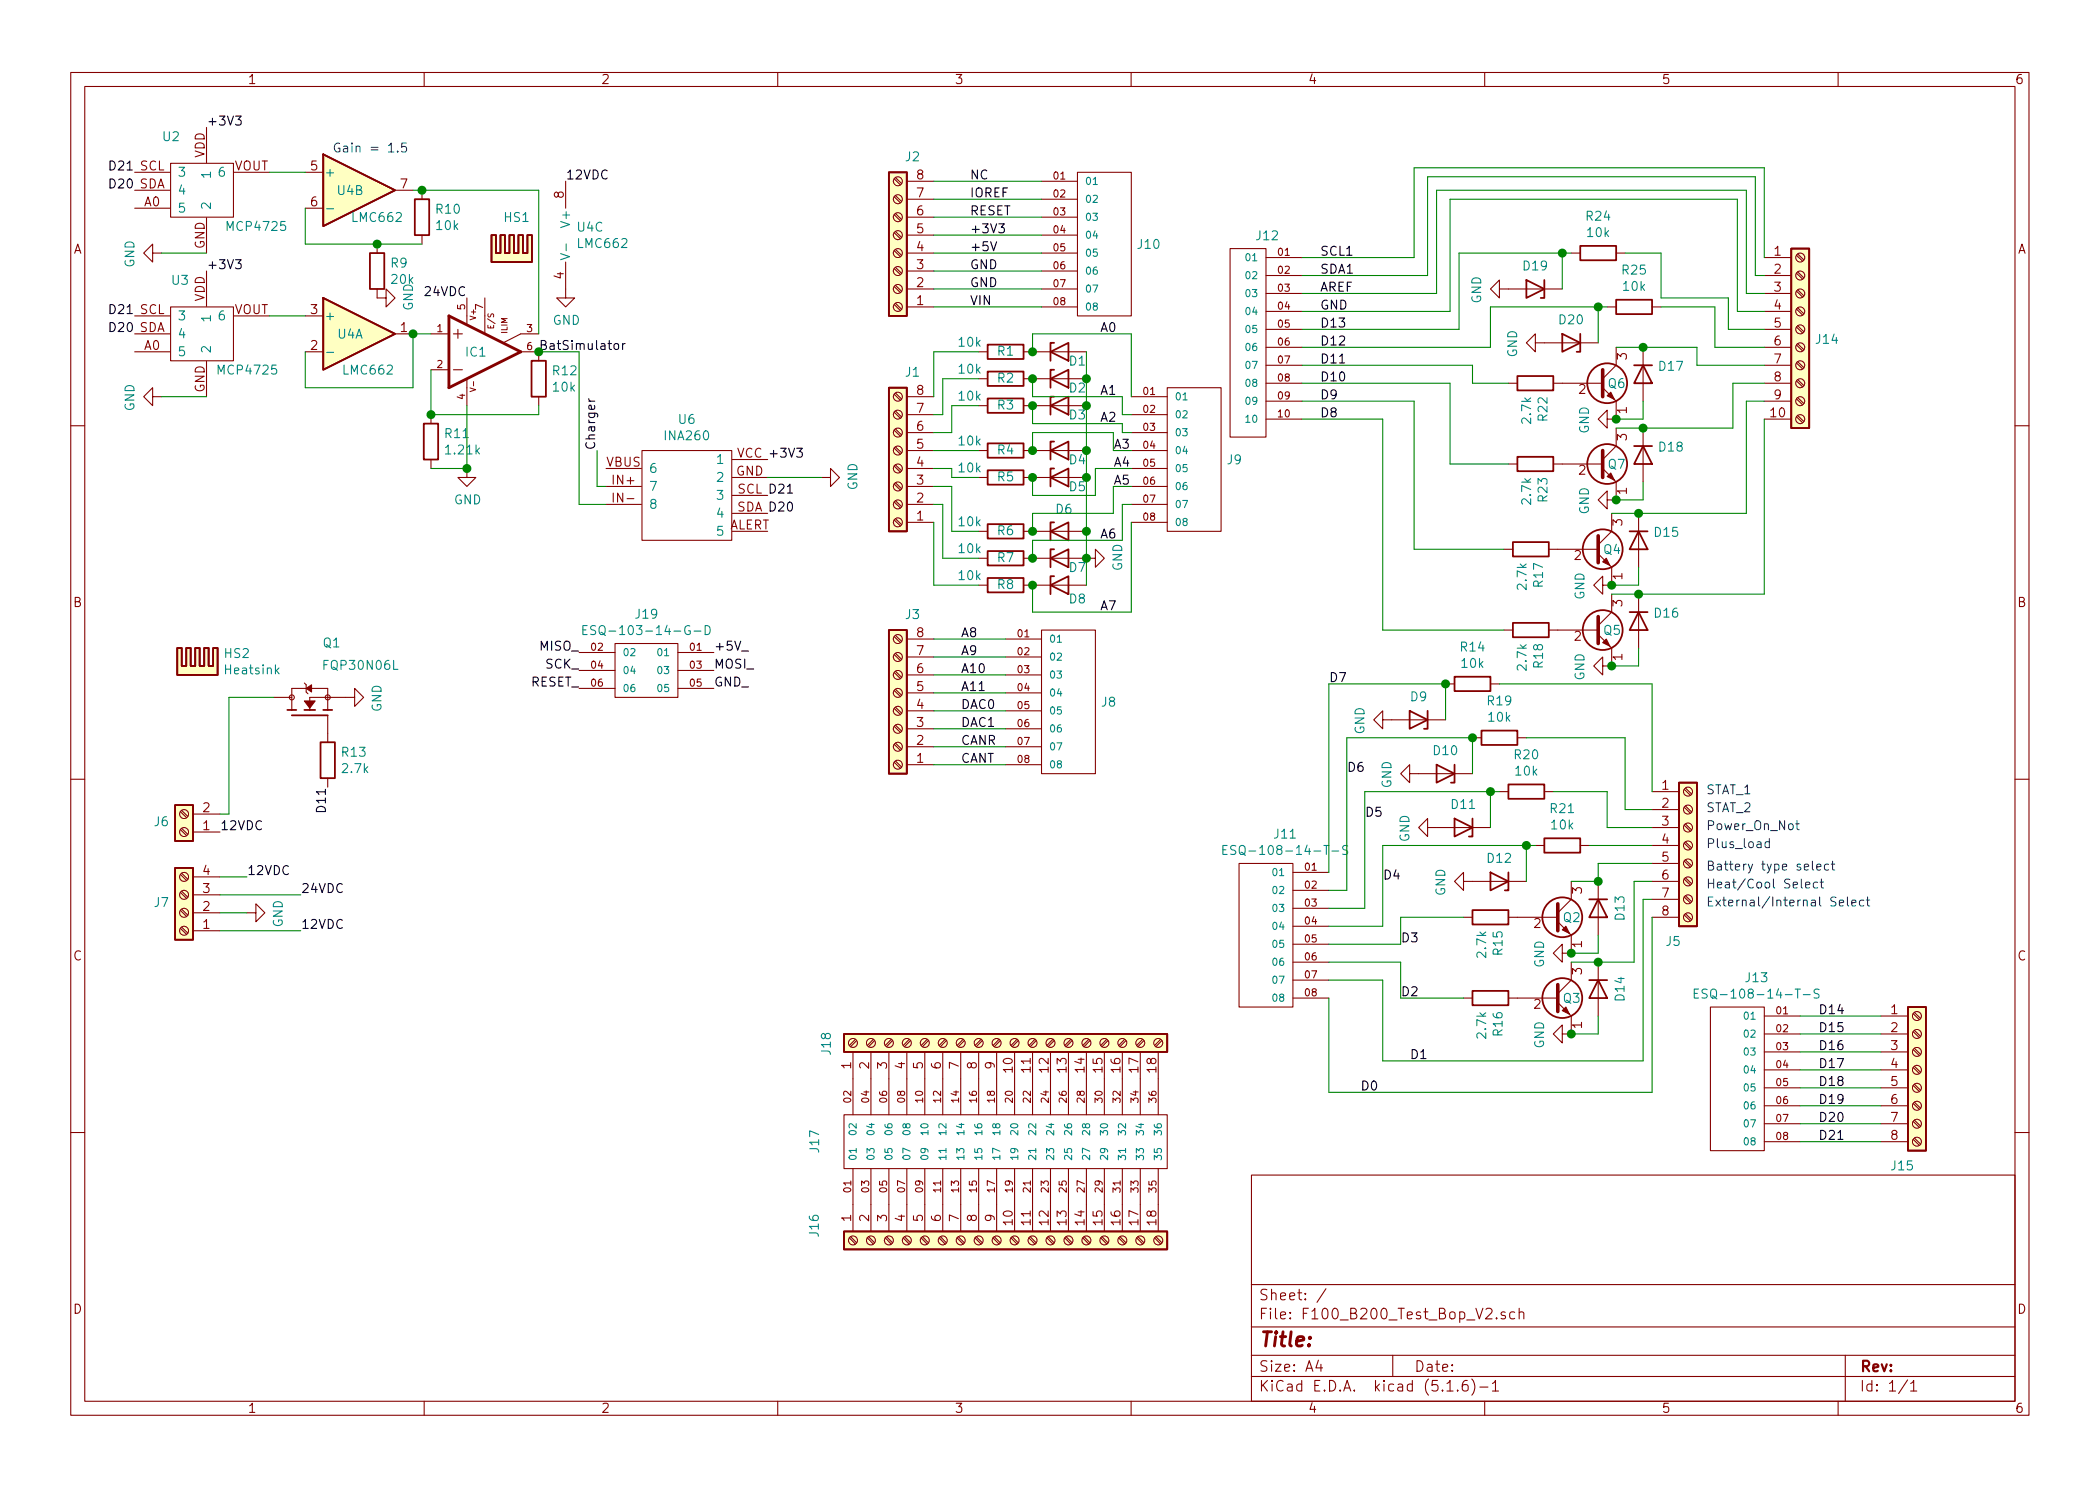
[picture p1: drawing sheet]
<svg xmlns="http://www.w3.org/2000/svg" width="297mm" height="210mm" viewBox="0 0 297 210" stroke-linecap="round" stroke-linejoin="round" font-family="sans-serif">
<defs><g id="words">
<text font-size="2.8" fill="#840000" x="178" y="190.5">Title:</text>
<g font-size="2.1" fill="#840000">
<text x="178" y="184">Sheet: /</text>
<text x="178" y="186.7">File: F100_B200_Test_Bop_V2.sch</text>
<text x="178" y="196.9">KiCad E.D.A. kicad (5.1.6)-1</text>
<text x="178" y="194.1">Size: A4</text>
<text x="200" y="194.1">Date:</text>
<text x="263" y="194.1">Rev:</text>
<text x="263" y="196.9">Id: 1/1</text>
</g>
<g font-size="1.8" fill="#840000">
<text x="35" y="11.9">1</text>
<text x="85" y="11.9">2</text>
<text x="135" y="11.9">3</text>
<text x="185" y="11.9">4</text>
<text x="235" y="11.9">5</text>
<text x="285" y="11.9">6</text>
<text x="29" y="22.4" transform="rotate(-90 29 22.4)">VDD</text>
<text x="20.4" y="29.2">A0</text>
<text x="33.1" y="24.1">VOUT</text>
<text x="44" y="24.1">5</text>
<text x="44" y="29.2">6</text>
<text x="56.7" y="26.7">7</text>
<text x="79.8" y="28" transform="rotate(-90 79.8 28)">8</text>
<text x="129.7" y="27.9">7</text>
<text x="129.7" y="25.4">8</text>
<text x="10.4" y="35.9">A</text>
<text x="29" y="35.2" transform="rotate(-90 29 35.2)">GND</text>
<text x="129.7" y="35.6">4</text>
<text x="129.7" y="33">5</text>
<text x="129.7" y="30.5">6</text>
<text x="285.4" y="35.9">A</text>
<text x="79.8" y="39.5" transform="rotate(-90 79.8 39.5)">4</text>
<text x="129.7" y="40.6">2</text>
<text x="129.7" y="38.1">3</text>
<text x="251" y="36.2">1</text>
<text x="251" y="38.7">2</text>
<text x="251" y="41.3">3</text>
<text x="29" y="42.7" transform="rotate(-90 29 42.7)">VDD</text>
<text x="33.1" y="44.4">VOUT</text>
<text x="44" y="44.4">3</text>
<text x="56.7" y="47">1</text>
<text x="129.7" y="43.2">1</text>
<text x="251" y="43.8">4</text>
<text x="251" y="46.3">5</text>
<text x="20.4" y="49.5">A0</text>
<text x="44" y="49.5">2</text>
<text x="230.1" y="50.9" transform="rotate(-90 230.1 50.9)">3</text>
<text x="251" y="48.9">6</text>
<text x="251" y="51.4">7</text>
<text x="251" y="54">8</text>
<text x="29" y="55.6" transform="rotate(-90 29 55.6)">GND</text>
<text x="129.7" y="58.4">7</text>
<text x="129.7" y="55.9">8</text>
<text x="223.3" y="55.7">2</text>
<text x="230.1" y="58.5" transform="rotate(-90 230.1 58.5)">1</text>
<text x="250.5" y="59">10</text>
<text x="251" y="56.5">9</text>
<text x="129.7" y="63.5">5</text>
<text x="129.7" y="61">6</text>
<text x="230.1" y="62.3" transform="rotate(-90 230.1 62.3)">3</text>
<text x="85.8" y="66">VBUS</text>
<text x="86.8" y="68.6">IN+</text>
<text x="87" y="71.1">IN-</text>
<text x="104.1" y="67.3">GND</text>
<text x="129.7" y="71.1">2</text>
<text x="129.7" y="68.6">3</text>
<text x="129.7" y="66">4</text>
<text x="223.3" y="67.2">2</text>
<text x="230.1" y="69.9" transform="rotate(-90 230.1 69.9)">1</text>
<text x="103.1" y="74.9">ALERT</text>
<text x="129.7" y="73.7">1</text>
<text x="229.5" y="74.4" transform="rotate(-90 229.5 74.4)">3</text>
<text x="222.7" y="79.2">2</text>
<text x="229.5" y="82" transform="rotate(-90 229.5 82)">1</text>
<text x="10.4" y="85.9">B</text>
<text x="229.5" y="85.8" transform="rotate(-90 229.5 85.8)">3</text>
<text x="285.4" y="85.9">B</text>
<text x="129.7" y="95.2">6</text>
<text x="129.7" y="92.7">7</text>
<text x="129.7" y="90.2">8</text>
<text x="222.7" y="90.7">2</text>
<text x="229.5" y="93.4" transform="rotate(-90 229.5 93.4)">1</text>
<text x="129.7" y="100.3">4</text>
<text x="129.7" y="97.8">5</text>
<text x="129.7" y="107.9">1</text>
<text x="129.7" y="105.4">2</text>
<text x="129.7" y="102.9">3</text>
<text x="235.1" y="111.8">1</text>
<text x="28.7" y="117.5">1</text>
<text x="28.7" y="114.9">2</text>
<text x="235.1" y="114.3">2</text>
<text x="235.1" y="116.8">3</text>
<text x="235.1" y="119.4">4</text>
<text x="28.7" y="123.8">4</text>
<text x="235.1" y="121.9">5</text>
<text x="235.1" y="124.5">6</text>
<text x="28.7" y="131.4">1</text>
<text x="28.7" y="128.9">2</text>
<text x="28.7" y="126.4">3</text>
<text x="217" y="131.3">2</text>
<text x="223.8" y="126.5" transform="rotate(-90 223.8 126.5)">3</text>
<text x="235.1" y="127">7</text>
<text x="235.1" y="129.5">8</text>
<text x="10.4" y="135.9">C</text>
<text x="223.8" y="137.9" transform="rotate(-90 223.8 137.9)">3</text>
<text x="223.8" y="134.1" transform="rotate(-90 223.8 134.1)">1</text>
<text x="285.4" y="135.9">C</text>
<text x="217" y="142.7">2</text>
<text x="267.5" y="143.5">1</text>
<text x="223.8" y="145.5" transform="rotate(-90 223.8 145.5)">1</text>
<text x="267.5" y="146">2</text>
<text x="267.5" y="148.6">3</text>
<text x="120.4" y="151.2" transform="rotate(-90 120.4 151.2)">1</text>
<text x="122.9" y="151.2" transform="rotate(-90 122.9 151.2)">2</text>
<text x="125.5" y="151.2" transform="rotate(-90 125.5 151.2)">3</text>
<text x="128" y="151.2" transform="rotate(-90 128 151.2)">4</text>
<text x="130.6" y="151.2" transform="rotate(-90 130.6 151.2)">5</text>
<text x="133.1" y="151.2" transform="rotate(-90 133.1 151.2)">6</text>
<text x="135.6" y="151.2" transform="rotate(-90 135.6 151.2)">7</text>
<text x="138.2" y="151.2" transform="rotate(-90 138.2 151.2)">8</text>
<text x="140.7" y="151.2" transform="rotate(-90 140.7 151.2)">9</text>
<text x="143.3" y="151.7" transform="rotate(-90 143.3 151.7)">10</text>
<text x="145.8" y="151.7" transform="rotate(-90 145.8 151.7)">11</text>
<text x="148.3" y="151.7" transform="rotate(-90 148.3 151.7)">12</text>
<text x="150.9" y="151.7" transform="rotate(-90 150.9 151.7)">13</text>
<text x="153.4" y="151.7" transform="rotate(-90 153.4 151.7)">14</text>
<text x="156" y="151.7" transform="rotate(-90 156 151.7)">15</text>
<text x="158.5" y="151.7" transform="rotate(-90 158.5 151.7)">16</text>
<text x="161" y="151.7" transform="rotate(-90 161 151.7)">17</text>
<text x="163.6" y="151.7" transform="rotate(-90 163.6 151.7)">18</text>
<text x="267.5" y="151.1">4</text>
<text x="267.5" y="153.7">5</text>
<text x="267.5" y="156.2">6</text>
<text x="267.5" y="158.7">7</text>
<text x="267.5" y="161.3">8</text>
<text x="120.4" y="172.8" transform="rotate(-90 120.4 172.8)">1</text>
<text x="122.9" y="172.8" transform="rotate(-90 122.9 172.8)">2</text>
<text x="125.5" y="172.8" transform="rotate(-90 125.5 172.8)">3</text>
<text x="128" y="172.8" transform="rotate(-90 128 172.8)">4</text>
<text x="130.6" y="172.8" transform="rotate(-90 130.6 172.8)">5</text>
<text x="133.1" y="172.8" transform="rotate(-90 133.1 172.8)">6</text>
<text x="135.6" y="172.8" transform="rotate(-90 135.6 172.8)">7</text>
<text x="138.2" y="172.8" transform="rotate(-90 138.2 172.8)">8</text>
<text x="140.7" y="172.8" transform="rotate(-90 140.7 172.8)">9</text>
<text x="143.3" y="173.3" transform="rotate(-90 143.3 173.3)">10</text>
<text x="145.8" y="173.3" transform="rotate(-90 145.8 173.3)">11</text>
<text x="148.3" y="173.3" transform="rotate(-90 148.3 173.3)">12</text>
<text x="150.9" y="173.3" transform="rotate(-90 150.9 173.3)">13</text>
<text x="153.4" y="173.3" transform="rotate(-90 153.4 173.3)">14</text>
<text x="156" y="173.3" transform="rotate(-90 156 173.3)">15</text>
<text x="158.5" y="173.3" transform="rotate(-90 158.5 173.3)">16</text>
<text x="161" y="173.3" transform="rotate(-90 161 173.3)">17</text>
<text x="163.6" y="173.3" transform="rotate(-90 163.6 173.3)">18</text>
<text x="10.4" y="185.9">D</text>
<text x="285.4" y="185.9">D</text>
<text x="35" y="199.9">1</text>
<text x="85" y="199.9">2</text>
<text x="135" y="199.9">3</text>
<text x="185" y="199.9">4</text>
<text x="235" y="199.9">5</text>
<text x="285" y="199.9">6</text>
</g>
<g font-size="1.8">
<text x="29.2" y="17.8">+3V3</text>
<text x="15.8" y="24.1">D21 SCL</text>
<text x="15.8" y="26.7">D20 SDA</text>
<text x="80" y="25.4">12VDC</text>
<text x="137.2" y="27.9">IOREF</text>
<text x="137.2" y="25.4">NC</text>
<text x="137.2" y="33">+3V3</text>
<text x="137.2" y="30.5">RESET</text>
<text x="137.2" y="35.6">+5V</text>
<text x="29.2" y="38.1">+3V3</text>
<text x="60.4" y="41.9">24VDC</text>
<text x="137.2" y="40.6">GND</text>
<text x="137.2" y="38.1">GND</text>
<text x="186.7" y="41.3">AREF</text>
<text x="186.7" y="38.7">SDA1</text>
<text x="186.7" y="36.2">SCL1</text>
<text x="15.8" y="47">D20 SDA</text>
<text x="15.8" y="44.4">D21 SCL</text>
<text x="137.2" y="43.2">VIN</text>
<text x="155.6" y="47">A0</text>
<text x="186.7" y="46.3">D13</text>
<text x="186.7" y="43.8">GND</text>
<text x="76.2" y="49.5">BatSimulator</text>
<text x="186.7" y="48.9">D12</text>
<text x="186.7" y="54">D10</text>
<text x="186.7" y="51.4">D11</text>
<text x="155.6" y="55.9">A1</text>
<text x="155.6" y="59.7">A2</text>
<text x="186.7" y="59">D8</text>
<text x="186.7" y="56.5">D9</text>
<text x="84.2" y="63.7" transform="rotate(-90 84.2 63.7)">Charger</text>
<text x="104.2" y="64.8">VCC +3V3</text>
<text x="157.5" y="63.5">A3</text>
<text x="104.3" y="69.8">SCL D21</text>
<text x="157.5" y="66">A4</text>
<text x="157.5" y="68.6">A5</text>
<text x="104.2" y="72.4">SDA D20</text>
<text x="155.6" y="76.2">A6</text>
<text x="155.6" y="86.4">A7</text>
<text x="76.4" y="92.1">MISO_</text>
<text x="77.2" y="94.6">SCK_</text>
<text x="101" y="92.1">+5V_</text>
<text x="101" y="94.6">MOSI_</text>
<text x="135.9" y="90.2">A8</text>
<text x="135.9" y="95.2">A10</text>
<text x="135.9" y="92.7">A9</text>
<text x="75" y="97.1">RESET_</text>
<text x="101" y="97.1">GND_</text>
<text x="135.9" y="97.8">A11</text>
<text x="135.9" y="100.3">DAC0</text>
<text x="188" y="96.5">D7</text>
<text x="135.9" y="105.4">CANR</text>
<text x="135.9" y="102.9">DAC1</text>
<text x="135.9" y="107.9">CANT</text>
<text x="190.5" y="109.2">D6</text>
<text x="31.1" y="117.5">12VDC</text>
<text x="46.1" y="114.6" transform="rotate(-90 46.1 114.6)">D11</text>
<text x="193" y="115.6">D5</text>
<text x="34.9" y="123.8">12VDC</text>
<text x="195.6" y="124.5">D4</text>
<text x="42.5" y="126.4">24VDC</text>
<text x="42.5" y="131.4">12VDC</text>
<text x="198.1" y="133.3">D3</text>
<text x="198.1" y="141">D2</text>
<text x="257.2" y="143.5">D14</text>
<text x="199.4" y="149.9">D1</text>
<text x="257.2" y="146">D15</text>
<text x="257.2" y="148.6">D16</text>
<text x="192.4" y="154.3">D0</text>
<text x="257.2" y="153.7">D18</text>
<text x="257.2" y="151.1">D17</text>
<text x="257.2" y="158.7">D20</text>
<text x="257.2" y="161.3">D21</text>
<text x="257.2" y="156.2">D19</text>
</g>
<g font-size="1.8" fill="#008484">
<text x="23.1" y="20">U2</text>
<text x="128.1" y="22.8">J2</text>
<text x="25.1" y="25">3</text>
<text x="25.1" y="27.6">4</text>
<text x="29.8" y="29.8" transform="rotate(-90 29.8 29.8)">2</text>
<text x="29.8" y="25" transform="rotate(-90 29.8 25)">1</text>
<text x="31.1" y="25">6</text>
<text x="45.8" y="25">+</text>
<text x="47.8" y="27.6">U4B</text>
<text x="25.1" y="30.1">5</text>
<text x="32.3" y="32.7">MCP4725</text>
<text x="50" y="31.4">LMC662</text>
<text x="61.7" y="30.2">R10</text>
<text x="61.8" y="32.6">10k</text>
<text x="71.4" y="31.4">HS1</text>
<text x="80.6" y="31.8" transform="rotate(-90 80.6 31.8)">V+</text>
<text x="81.7" y="32.8">U4C</text>
<text x="81.9" y="35.1">LMC662</text>
<text x="161" y="35.2">J10</text>
<text x="177.8" y="34">J12</text>
<text x="224.4" y="31.2">R24</text>
<text x="224.6" y="33.5">10k</text>
<text x="19" y="37.9" transform="rotate(-90 19 37.9)">GND</text>
<text x="24.4" y="40.3">U3</text>
<text x="55.3" y="37.9">R9</text>
<text x="55.4" y="40.2">20k</text>
<text x="215.5" y="38.3">D19</text>
<text x="229.5" y="38.9">R25</text>
<text x="229.7" y="41.2">10k</text>
<text x="25.1" y="45.3">3</text>
<text x="25.1" y="47.9">4</text>
<text x="29.8" y="45.4" transform="rotate(-90 29.8 45.4)">1</text>
<text x="31.1" y="45.3">6</text>
<text x="45.8" y="45.3">+</text>
<text x="47.8" y="47.9">U4A</text>
<text x="58.4" y="44" transform="rotate(-90 58.4 44)">GND</text>
<text x="78.2" y="46">GND</text>
<text x="209.5" y="43" transform="rotate(-90 209.5 43)">GND</text>
<text x="220.6" y="45.9">D20</text>
<text x="25.1" y="50.4">5</text>
<text x="29.8" y="50.1" transform="rotate(-90 29.8 50.1)">2</text>
<text x="31" y="53">MCP4725</text>
<text x="48.7" y="53">LMC662</text>
<text x="65.9" y="50.5">IC1</text>
<text x="78.3" y="53.1">R12</text>
<text x="128.1" y="53.3">J1</text>
<text x="135.7" y="49.1">10k</text>
<text x="135.7" y="52.9">10k</text>
<text x="141.1" y="50.3">R1</text>
<text x="151.3" y="51.7">D1</text>
<text x="214.6" y="50.6" transform="rotate(-90 214.6 50.6)">GND</text>
<text x="234.7" y="52.5">D17</text>
<text x="256.9" y="48.7">J14</text>
<text x="19" y="58.2" transform="rotate(-90 19 58.2)">GND</text>
<text x="78.3" y="55.4">10k</text>
<text x="96" y="60">U6</text>
<text x="135.7" y="56.7">10k</text>
<text x="141.1" y="58">R3</text>
<text x="141.1" y="54.1">R2</text>
<text x="151.3" y="59.4">D3</text>
<text x="151.3" y="55.5">D2</text>
<text x="216.6" y="59.8" transform="rotate(-90 216.6 59.8)">2.7k</text>
<text x="218.9" y="59.5" transform="rotate(-90 218.9 59.5)">R22</text>
<text x="227.5" y="54.9">Q6</text>
<text x="63" y="62">R11</text>
<text x="63.2" y="64.3">1.21k</text>
<text x="94.2" y="62.3">INA260</text>
<text x="101.6" y="65.7">1</text>
<text x="135.7" y="63">10k</text>
<text x="141.1" y="64.3">R4</text>
<text x="151.3" y="65.7">D4</text>
<text x="173.6" y="65.7">J9</text>
<text x="224.8" y="61.4" transform="rotate(-90 224.8 61.4)">GND</text>
<text x="234.7" y="63.9">D18</text>
<text x="64.2" y="71.4">GND</text>
<text x="91.7" y="69.5">7</text>
<text x="91.7" y="66.9">6</text>
<text x="101.6" y="68.2">2</text>
<text x="101.6" y="70.7">3</text>
<text x="121.3" y="69.4" transform="rotate(-90 121.3 69.4)">GND</text>
<text x="135.7" y="66.8">10k</text>
<text x="141.1" y="68.1">R5</text>
<text x="151.3" y="69.5">D5</text>
<text x="216.6" y="71.3" transform="rotate(-90 216.6 71.3)">2.7k</text>
<text x="218.9" y="71" transform="rotate(-90 218.9 71)">R23</text>
<text x="227.5" y="66.3">Q7</text>
<text x="91.7" y="72">8</text>
<text x="101.6" y="75.8">5</text>
<text x="101.6" y="73.3">4</text>
<text x="135.7" y="74.5">10k</text>
<text x="141.1" y="75.7">R6</text>
<text x="149.4" y="72.7">D6</text>
<text x="224.8" y="72.8" transform="rotate(-90 224.8 72.8)">GND</text>
<text x="234.1" y="76">D15</text>
<text x="135.7" y="82.1">10k</text>
<text x="135.7" y="78.3">10k</text>
<text x="141.1" y="83.4">R8</text>
<text x="141.1" y="79.5">R7</text>
<text x="151.3" y="80.9">D7</text>
<text x="158.7" y="80.8" transform="rotate(-90 158.7 80.8)">GND</text>
<text x="216" y="83.3" transform="rotate(-90 216 83.3)">2.7k</text>
<text x="218.3" y="83" transform="rotate(-90 218.3 83)">R17</text>
<text x="226.9" y="78.4">Q4</text>
<text x="84.6" y="89.9">ESQ-103-14-G-D</text>
<text x="90" y="87.5">J19</text>
<text x="128.1" y="87.6">J3</text>
<text x="151.3" y="85.4">D8</text>
<text x="224.1" y="84.9" transform="rotate(-90 224.1 84.9)">GND</text>
<text x="226.9" y="89.8">Q5</text>
<text x="234.1" y="87.4">D16</text>
<text x="31.8" y="93.1">HS2</text>
<text x="32" y="95.4">Heatsink</text>
<text x="45.7" y="91.6">Q1</text>
<text x="46" y="94.8">FQP30N06L</text>
<text x="206.7" y="92.2">R14</text>
<text x="206.8" y="94.5">10k</text>
<text x="216" y="94.8" transform="rotate(-90 216 94.8)">2.7k</text>
<text x="218.3" y="94.5" transform="rotate(-90 218.3 94.5)">R18</text>
<text x="54" y="100.8" transform="rotate(-90 54 100.8)">GND</text>
<text x="155.9" y="100">J8</text>
<text x="199.5" y="99.2">D9</text>
<text x="210.5" y="99.8">R19</text>
<text x="224.1" y="96.3" transform="rotate(-90 224.1 96.3)">GND</text>
<text x="48.4" y="107.1">R13</text>
<text x="193" y="103.9" transform="rotate(-90 193 103.9)">GND</text>
<text x="202.8" y="106.9">D10</text>
<text x="210.6" y="102.1">10k</text>
<text x="214.3" y="107.4">R20</text>
<text x="48.5" y="109.4">2.7k</text>
<text x="196.8" y="111.6" transform="rotate(-90 196.8 111.6)">GND</text>
<text x="214.4" y="109.7">10k</text>
<text x="21.9" y="116.9">J6</text>
<text x="180.3" y="118.7">J11</text>
<text x="199.4" y="119.2" transform="rotate(-90 199.4 119.2)">GND</text>
<text x="205.4" y="114.5">D11</text>
<text x="219.4" y="115.1">R21</text>
<text x="219.5" y="117.4">10k</text>
<text x="175.2" y="121">ESQ-108-14-T-S</text>
<text x="210.4" y="122.1">D12</text>
<text x="21.9" y="128.3">J7</text>
<text x="40" y="131.2" transform="rotate(-90 40 131.2)">GND</text>
<text x="204.4" y="126.8" transform="rotate(-90 204.4 126.8)">GND</text>
<text x="221.2" y="130.5">Q2</text>
<text x="229.8" y="130.1" transform="rotate(-90 229.8 130.1)">D13</text>
<text x="210.2" y="135.4" transform="rotate(-90 210.2 135.4)">2.7k</text>
<text x="212.5" y="135.1" transform="rotate(-90 212.5 135.1)">R15</text>
<text x="218.4" y="137" transform="rotate(-90 218.4 137)">GND</text>
<text x="235.7" y="133.9">J5</text>
<text x="221.2" y="141.9">Q3</text>
<text x="229.8" y="141.6" transform="rotate(-90 229.8 141.6)">D14</text>
<text x="241.8" y="141.3">ESQ-108-14-T-S</text>
<text x="247" y="139">J13</text>
<text x="117.5" y="149.2" transform="rotate(-90 117.5 149.2)">J18</text>
<text x="210.2" y="146.8" transform="rotate(-90 210.2 146.8)">2.7k</text>
<text x="212.5" y="146.5" transform="rotate(-90 212.5 146.5)">R16</text>
<text x="218.4" y="148.4" transform="rotate(-90 218.4 148.4)">GND</text>
<text x="115.9" y="163" transform="rotate(-90 115.9 163)">J17</text>
<text x="267.6" y="165.6">J15</text>
<text x="115.8" y="174.9" transform="rotate(-90 115.8 174.9)">J16</text>
</g>
<g font-size="1.8" fill="#0000c2">
<text x="47" y="21.6">Gain = 1.5</text>
<text x="241.3" y="112.4">STAT_1</text>
<text x="241.3" y="117.5">Power_On_Not</text>
<text x="241.3" y="114.9">STAT_2</text>
<text x="241.3" y="123.2">Battery type select</text>
<text x="241.3" y="120">Plus_load</text>
<text x="241.3" y="125.7">Heat/Cool Select</text>
<text x="241.3" y="128.3">External/Internal Select</text>
</g>
<g font-size="1.4" fill="#840000">
<text x="149.1" y="25.4">01</text>
<text x="149.1" y="27.9">02</text>
<text x="149.1" y="30.5">03</text>
<text x="149.1" y="33">04</text>
<text x="149.1" y="35.6">05</text>
<text x="149.1" y="38.1">06</text>
<text x="149.1" y="40.6">07</text>
<text x="180.8" y="36.2">01</text>
<text x="180.8" y="38.7">02</text>
<text x="180.8" y="41.3">03</text>
<text x="61.8" y="47">1</text>
<text x="65.8" y="43.8" transform="rotate(-90 65.8 43.8)">5</text>
<text x="68.3" y="43.8" transform="rotate(-90 68.3 43.8)">7</text>
<text x="74.5" y="47">3</text>
<text x="149.1" y="43.2">08</text>
<text x="180.8" y="43.8">04</text>
<text x="180.8" y="46.3">05</text>
<text x="61.8" y="52.1">2</text>
<text x="74.5" y="49.5">6</text>
<text x="180.8" y="48.9">06</text>
<text x="180.8" y="51.4">07</text>
<text x="180.8" y="54">08</text>
<text x="65.8" y="56.5" transform="rotate(-90 65.8 56.5)">4</text>
<text x="161.8" y="55.9">01</text>
<text x="161.8" y="58.4">02</text>
<text x="180.8" y="56.5">09</text>
<text x="180.8" y="59">10</text>
<text x="161.8" y="61">03</text>
<text x="161.8" y="63.5">04</text>
<text x="161.8" y="66">05</text>
<text x="161.8" y="68.6">06</text>
<text x="161.8" y="71.1">07</text>
<text x="161.8" y="73.7">08</text>
<text x="83.7" y="92.1">02</text>
<text x="83.7" y="94.6">04</text>
<text x="97.6" y="92.1">01</text>
<text x="97.6" y="94.6">03</text>
<text x="144" y="90.2">01</text>
<text x="144" y="92.7">02</text>
<text x="144" y="95.2">03</text>
<text x="83.7" y="97.1">06</text>
<text x="97.6" y="97.1">05</text>
<text x="144" y="97.8">04</text>
<text x="144" y="100.3">05</text>
<text x="144" y="102.9">06</text>
<text x="144" y="105.4">07</text>
<text x="144" y="107.9">08</text>
<text x="184.6" y="123.2">01</text>
<text x="184.6" y="125.7">02</text>
<text x="184.6" y="128.3">03</text>
<text x="184.6" y="130.8">04</text>
<text x="184.6" y="133.3">05</text>
<text x="184.6" y="135.9">06</text>
<text x="184.6" y="138.4">07</text>
<text x="184.6" y="141">08</text>
<text x="251.3" y="143.5">01</text>
<text x="251.3" y="146">02</text>
<text x="251.3" y="148.6">03</text>
<text x="120.4" y="156" transform="rotate(-90 120.4 156)">02</text>
<text x="122.9" y="156" transform="rotate(-90 122.9 156)">04</text>
<text x="125.5" y="156" transform="rotate(-90 125.5 156)">06</text>
<text x="128" y="156" transform="rotate(-90 128 156)">08</text>
<text x="130.6" y="156" transform="rotate(-90 130.6 156)">10</text>
<text x="133.1" y="156" transform="rotate(-90 133.1 156)">12</text>
<text x="135.6" y="156" transform="rotate(-90 135.6 156)">14</text>
<text x="138.2" y="156" transform="rotate(-90 138.2 156)">16</text>
<text x="140.7" y="156" transform="rotate(-90 140.7 156)">18</text>
<text x="143.3" y="156" transform="rotate(-90 143.3 156)">20</text>
<text x="145.8" y="156" transform="rotate(-90 145.8 156)">22</text>
<text x="148.3" y="156" transform="rotate(-90 148.3 156)">24</text>
<text x="150.9" y="156" transform="rotate(-90 150.9 156)">26</text>
<text x="153.4" y="156" transform="rotate(-90 153.4 156)">28</text>
<text x="156" y="156" transform="rotate(-90 156 156)">30</text>
<text x="158.5" y="156" transform="rotate(-90 158.5 156)">32</text>
<text x="161" y="156" transform="rotate(-90 161 156)">34</text>
<text x="163.6" y="156" transform="rotate(-90 163.6 156)">36</text>
<text x="251.3" y="151.1">04</text>
<text x="251.3" y="153.7">05</text>
<text x="251.3" y="156.2">06</text>
<text x="251.3" y="158.7">07</text>
<text x="251.3" y="161.3">08</text>
<text x="120.4" y="168.7" transform="rotate(-90 120.4 168.7)">01</text>
<text x="122.9" y="168.7" transform="rotate(-90 122.9 168.7)">03</text>
<text x="125.5" y="168.7" transform="rotate(-90 125.5 168.7)">05</text>
<text x="128" y="168.7" transform="rotate(-90 128 168.7)">07</text>
<text x="130.6" y="168.7" transform="rotate(-90 130.6 168.7)">09</text>
<text x="133.1" y="168.7" transform="rotate(-90 133.1 168.7)">11</text>
<text x="135.6" y="168.7" transform="rotate(-90 135.6 168.7)">13</text>
<text x="138.2" y="168.7" transform="rotate(-90 138.2 168.7)">15</text>
<text x="140.7" y="168.7" transform="rotate(-90 140.7 168.7)">17</text>
<text x="143.3" y="168.7" transform="rotate(-90 143.3 168.7)">19</text>
<text x="145.8" y="168.7" transform="rotate(-90 145.8 168.7)">21</text>
<text x="148.3" y="168.7" transform="rotate(-90 148.3 168.7)">23</text>
<text x="150.9" y="168.7" transform="rotate(-90 150.9 168.7)">25</text>
<text x="153.4" y="168.7" transform="rotate(-90 153.4 168.7)">27</text>
<text x="156" y="168.7" transform="rotate(-90 156 168.7)">29</text>
<text x="158.5" y="168.7" transform="rotate(-90 158.5 168.7)">31</text>
<text x="161" y="168.7" transform="rotate(-90 161 168.7)">33</text>
<text x="163.6" y="168.7" transform="rotate(-90 163.6 168.7)">35</text>
</g>
<g font-size="1.4" fill="#008484">
<text x="153.4" y="26.2">01</text>
<text x="153.4" y="28.7">02</text>
<text x="153.4" y="31.2">03</text>
<text x="153.4" y="33.8">04</text>
<text x="153.4" y="36.3">05</text>
<text x="153.4" y="38.9">06</text>
<text x="153.4" y="41.4">07</text>
<text x="176.5" y="37">01</text>
<text x="176.5" y="39.5">02</text>
<text x="153.4" y="43.9">08</text>
<text x="176.5" y="42">03</text>
<text x="176.5" y="44.6">04</text>
<text x="176.5" y="47.1">05</text>
<text x="176.5" y="49.7">06</text>
<text x="176.5" y="52.2">07</text>
<text x="166.1" y="56.6">01</text>
<text x="166.1" y="59.2">02</text>
<text x="176.5" y="54.7">08</text>
<text x="176.5" y="57.3">09</text>
<text x="176.5" y="59.8">10</text>
<text x="166.1" y="61.7">03</text>
<text x="166.1" y="64.3">04</text>
<text x="166.1" y="66.8">05</text>
<text x="166.1" y="69.3">06</text>
<text x="166.1" y="71.9">07</text>
<text x="166.1" y="74.4">08</text>
<text x="88" y="92.8">02</text>
<text x="88" y="95.4">04</text>
<text x="93.3" y="92.8">01</text>
<text x="93.3" y="95.4">03</text>
<text x="148.3" y="90.9">01</text>
<text x="148.3" y="93.5">02</text>
<text x="88" y="97.9">06</text>
<text x="93.3" y="97.9">05</text>
<text x="148.3" y="96">03</text>
<text x="148.3" y="98.5">04</text>
<text x="148.3" y="101.1">05</text>
<text x="148.3" y="103.6">06</text>
<text x="148.3" y="106.2">07</text>
<text x="148.3" y="108.7">08</text>
<text x="180.3" y="123.9">01</text>
<text x="180.3" y="126.5">02</text>
<text x="180.3" y="129">03</text>
<text x="180.3" y="131.6">04</text>
<text x="180.3" y="134.1">05</text>
<text x="180.3" y="136.6">06</text>
<text x="180.3" y="139.2">07</text>
<text x="180.3" y="141.7">08</text>
<text x="247" y="144.3">01</text>
<text x="247" y="146.8">02</text>
<text x="247" y="149.3">03</text>
<text x="247" y="151.9">04</text>
<text x="247" y="154.4">05</text>
<text x="121.2" y="160.3" transform="rotate(-90 121.2 160.3)">02</text>
<text x="123.7" y="160.3" transform="rotate(-90 123.7 160.3)">04</text>
<text x="126.2" y="160.3" transform="rotate(-90 126.2 160.3)">06</text>
<text x="128.8" y="160.3" transform="rotate(-90 128.8 160.3)">08</text>
<text x="131.3" y="160.3" transform="rotate(-90 131.3 160.3)">10</text>
<text x="133.9" y="160.3" transform="rotate(-90 133.9 160.3)">12</text>
<text x="136.4" y="160.3" transform="rotate(-90 136.4 160.3)">14</text>
<text x="138.9" y="160.3" transform="rotate(-90 138.9 160.3)">16</text>
<text x="141.5" y="160.3" transform="rotate(-90 141.5 160.3)">18</text>
<text x="144" y="160.3" transform="rotate(-90 144 160.3)">20</text>
<text x="146.6" y="160.3" transform="rotate(-90 146.6 160.3)">22</text>
<text x="149.1" y="160.3" transform="rotate(-90 149.1 160.3)">24</text>
<text x="151.6" y="160.3" transform="rotate(-90 151.6 160.3)">26</text>
<text x="154.2" y="160.3" transform="rotate(-90 154.2 160.3)">28</text>
<text x="156.7" y="160.3" transform="rotate(-90 156.7 160.3)">30</text>
<text x="159.3" y="160.3" transform="rotate(-90 159.3 160.3)">32</text>
<text x="161.8" y="160.3" transform="rotate(-90 161.8 160.3)">34</text>
<text x="164.3" y="160.3" transform="rotate(-90 164.3 160.3)">36</text>
<text x="247" y="157">06</text>
<text x="247" y="159.5">07</text>
<text x="121.2" y="164.3" transform="rotate(-90 121.2 164.3)">01</text>
<text x="123.7" y="164.3" transform="rotate(-90 123.7 164.3)">03</text>
<text x="126.2" y="164.3" transform="rotate(-90 126.2 164.3)">05</text>
<text x="128.8" y="164.3" transform="rotate(-90 128.8 164.3)">07</text>
<text x="131.3" y="164.3" transform="rotate(-90 131.3 164.3)">09</text>
<text x="133.9" y="164.3" transform="rotate(-90 133.9 164.3)">11</text>
<text x="136.4" y="164.3" transform="rotate(-90 136.4 164.3)">13</text>
<text x="138.9" y="164.3" transform="rotate(-90 138.9 164.3)">15</text>
<text x="141.5" y="164.3" transform="rotate(-90 141.5 164.3)">17</text>
<text x="144" y="164.3" transform="rotate(-90 144 164.3)">19</text>
<text x="146.6" y="164.3" transform="rotate(-90 146.6 164.3)">21</text>
<text x="149.1" y="164.3" transform="rotate(-90 149.1 164.3)">23</text>
<text x="151.6" y="164.3" transform="rotate(-90 151.6 164.3)">25</text>
<text x="154.2" y="164.3" transform="rotate(-90 154.2 164.3)">27</text>
<text x="156.7" y="164.3" transform="rotate(-90 156.7 164.3)">29</text>
<text x="159.3" y="164.3" transform="rotate(-90 159.3 164.3)">31</text>
<text x="161.8" y="164.3" transform="rotate(-90 161.8 164.3)">33</text>
<text x="164.3" y="164.3" transform="rotate(-90 164.3 164.3)">35</text>
<text x="247" y="162">08</text>
</g>
<g font-size="1.1" fill="#840000">
<text x="67.3" y="45.2" transform="rotate(-90 67.3 45.2)">V+</text>
<text x="69.9" y="46.3" transform="rotate(-90 69.9 46.3)">E/S</text>
<text x="71.8" y="47.2" transform="rotate(-90 71.8 47.2)">ILIM</text>
<text x="67.3" y="55.2" transform="rotate(-90 67.3 55.2)">V-</text>
</g>
</g></defs>
<g fill="none" stroke="#840000" stroke-width=".15">
<path d="M10 10.3h277v189.9h-277zM12 12.2h273v186.1h-273zM29.2 18v5M60 10.3v1.9M110 10.3v1.9M160 10.3v1.9M210 10.3v1.9M260 10.3v1.9M19 29.5h5.1M19 24.4h5.1M19 26.9h5.1M21.6 35.8v-1.3l-1.3 1.3 1.3 1.3v-1.3h1.3"/>
<path d="M24.1 23.1h8.9v7.6h-8.9zM29.2 30.8v5M29.2 38.3v5.1M33.1 24.4h5M43.2 29.5h2.5M43.2 24.4h2.5M53.3 34.5v1.3M55.9 26.9h2.5M59.7 26.9v1.3M59.7 33.3v1.2M80 37.1v5.1h1.3l-1.3 1.2-1.3-1.2h1.3M80 25.6v3.9"/>
<path d="M126.5 25.3l.9 .9M126.5 27.9l.9 .8M126.5 30.4l.9 .8M126.5 32.9l.9 .9M126.5 35.5l.9 .8M126.5 38l.9 .9M126.7 25.1l.8 .9M126.7 27.7l.8 .8M126.7 30.2l.8 .9M126.7 32.8l.8 .8M126.7 35.3l.8 .8M126.7 37.8l.8 .9"/>
<path d="M128.3 38.3h3.8M128.3 35.8h3.8M128.3 33.3h3.8M128.3 30.7h3.8M128.3 28.2h3.8M128.3 25.6h3.8M147.3 38.3h5.1M147.3 35.8h5.1M147.3 33.3h5.1M147.3 30.7h5.1M147.3 28.2h5.1M147.3 25.6h5.1"/>
<path d="M152.4 24.4h7.6v20.3h-7.6zM174 35.2h5.1v26.6h-5.1zM179.1 36.4h5M179.1 39h5M222.2 35.8h1.3M228.6 35.8h1.3M249.6 36.4h3.8M249.6 39h3.8M254.1 38.7l.9 .8M254.1 36.1l.9 .9M254.3 38.5l.8 .8M254.3 35.9l.8 .9"/>
<path d="M19 49.8h5.1M19 44.7h5.1M19 47.2h5.1M21.6 56.1v-1.2l-1.3 1.2 1.3 1.3v-1.3h1.3M24.1 43.4h8.9v7.6h-8.9zM29.2 51.1v5M33.1 44.7h5M43.2 49.8h2.5M43.2 44.7h2.5M53.3 40.9v1.3h1.3v-1.3l1.3 1.3-1.3 1.2v-1.2M55.9 47.2h2.5M61 47.2h2.5"/>
<path d="M61 52.3h2.5M61 58.7v1.2M64.1 47.2h1.3M64.1 52.3h1.3M64.8 46.6v1.3M66 42.2v3.7M66 53.7v3.7M68.6 42.2v5M73.7 49.8h2.5v1.2M76.2 47.2h-2.5l-2.4 1.3M76.2 56.1v1.3M126.5 40.6l.9 .8"/>
<path d="M126.5 43.1l.9 .8M126.5 55.8l.9 .8M126.5 58.3l.9 .9M126.7 40.4l.8 .8M126.7 42.9l.8 .9M126.7 55.6l.8 .9M126.7 58.2l.8 .8M128.3 43.4h3.8M128.3 40.9h3.8M128.3 56.1h3.8M128.3 58.7h3.8M138.4 57.4h1.3"/>
<path d="M138.4 53.6h1.3M138.4 49.8h1.3M144.8 57.4h8.9M144.8 53.6h8.9M144.8 49.8h8.9M147.3 43.4h5.1M147.3 40.9h5.1M160 56.1h5.1M160 58.7h5.1M165.1 54.9h7.6v20.3h-7.6zM179.1 54.2h5M179.1 41.5h5"/>
<path d="M179.1 44.1h5M179.1 46.6h5M179.1 49.1h5M179.1 51.7h5M179.1 56.8h5M179.1 59.3h5M212.1 40.9v-1.3l-1.3 1.3 1.3 1.3v-1.3h8.9M213.4 54.2h1.2M217.2 48.5v-1.3l-1.3 1.3 1.3 1.3v-1.3h8.9M219.7 54.2h7M226.7 54.9l1.9 1.9v2.5h-1.3v1.3l-1.2-1.3 1.2-1.3v1.3M227.3 43.4h1.3"/>
<path d="M228.6 49.1v2.6l-1.9 1.9M232.4 49.1v7.7M233.7 43.4h1.2M249.6 54.2h3.8M249.6 41.5h3.8M249.6 44.1h3.8M249.6 46.6h3.8M249.6 49.1h3.8M249.6 51.7h3.8M249.6 56.8h3.8M249.6 59.3h3.8M254.1 59l.9 .8"/>
<path d="M254.1 56.4l.9 .9M254.1 53.9l.9 .8M254.1 51.4l.9 .8M254.1 48.8l.9 .9M254.1 46.3l.9 .8M254.1 43.7l.9 .9M254.1 41.2l.9 .8M254.3 58.8l.8 .8M254.3 56.3l.8 .8M254.3 53.7l.8 .9M254.3 51.2l.8 .8M254.3 48.6l.8 .9"/>
<path d="M254.3 46.1l.8 .8M254.3 43.6l.8 .8M254.3 41l.8 .9M10 60.2h2M61 65v1.3M66 66.3v1.3h1.3l-1.3 1.2-1.2-1.2h1.2M85.7 66.3h5M85.7 68.8h5M85.7 71.4h5M90.8 63.7h12.7v12.7h-12.7zM103.6 75.2h5M103.6 67.6h5"/>
<path d="M103.6 70.1h5M103.6 72.6h5M103.6 65h5M116.2 67.6h1.3v-1.3l1.2 1.3-1.2 1.2v-1.2M126.5 60.9l.9 .8M126.5 63.4l.9 .9M126.5 66l.9 .8M126.5 68.5l.9 .8M126.5 71l.9 .9M126.5 73.6l.9 .8M126.7 60.7l.8 .8M126.7 63.2l.8 .9"/>
<path d="M126.7 65.8l.8 .8M126.7 68.3l.8 .9M126.7 70.9l.8 .8M126.7 73.4l.8 .8M128.3 61.2h3.8M128.3 63.7h3.8M128.3 66.3h3.8M128.3 68.8h3.8M128.3 71.4h3.8M128.3 73.9h3.8M138.4 63.7h1.3M138.4 79h1.3"/>
<path d="M138.4 75.2h1.3M138.4 67.6h1.3M144.8 79h10.1v-1.3l1.3 1.3-1.3 1.3v-1.3M144.8 63.7h8.9M144.8 75.2h8.9M144.8 67.6h8.9M160 61.2h5.1M160 63.7h5.1M160 66.3h5.1M160 68.8h5.1M160 71.4h5.1M160 73.9h5.1"/>
<path d="M212.7 77.7h1.3M213.4 65.7h1.2M219.1 77.7h7M219.7 65.7h7M226.1 78.4l1.9 1.9v2.5h-1.3v1.3l-1.3-1.3 1.3-1.3v1.3M226.7 66.3l1.9 1.9v2.5h-1.3v1.3l-1.2-1.3 1.2-1.2v1.2M228 72.6v2.6l-1.9 1.9M228.6 60.6v2.5l-1.9 1.9M231.8 72.6v7.7M232.4 60.6v7.6M285 60.2h2M38.7 98.7h2.6"/>
<path d="M43.1 96.6l.2 .3v1l.3 .3M50.2 98.7v-1.3l1.2 1.3-1.2 1.2v-1.2h-6.4v1.8M81.9 97.4h5.1M81.9 92.3h5.1M81.9 94.9h5.1M87 91.1h8.9v7.6h-8.9zM95.9 97.4h5.1M95.9 92.3h5.1M95.9 94.9h5.1M126.5 90.1l.9 .8M126.5 92.6l.9 .9M126.5 95.2l.9 .8"/>
<path d="M126.5 97.7l.9 .8M126.7 89.9l.8 .8M126.7 92.5l.8 .8M126.7 95l.8 .8M126.7 97.5l.8 .9M128.3 98h3.8M128.3 95.5h3.8M128.3 93h3.8M128.3 90.4h3.8M138.4 82.8h1.3M142.2 98h5.1M142.2 95.5h5.1"/>
<path d="M142.2 93h5.1M142.2 90.4h5.1M144.8 82.8h8.9M147.3 89.1h7.6v20.4h-7.6zM204.5 96.8h1.2M210.8 96.8h1.3M212.7 89.1h1.3M219.1 89.1h7M226.1 89.8l1.9 1.9v2.5h-1.3v1.3l-1.3-1.3 1.3-1.2v1.2M228 84.1v2.5l-1.9 1.9M231.8 84.1v7.6M10 110.3h2"/>
<path d="M25.5 114.9l.9 .8M25.5 117.4l.9 .8M25.7 114.7l.9 .8M25.7 117.2l.9 .9M27.3 117.7h3.8M27.3 115.2h3.8M41.3 100.5v-3.1h5.1v3.1M46.4 101.2v3.8M46.4 110.1v1.3M126.5 100.2l.9 .9M126.5 102.8l.9 .8M126.5 105.3l.9 .9"/>
<path d="M126.5 107.9l.9 .8M126.7 100.1l.8 .8M126.7 102.6l.8 .8M126.7 105.2l.8 .8M126.7 107.7l.8 .8M128.3 108.2h3.8M128.3 105.7h3.8M128.3 103.1h3.8M128.3 100.6h3.8M142.2 108.2h5.1M142.2 105.7h5.1M142.2 103.1h5.1"/>
<path d="M142.2 100.6h5.1M195.6 101.8v-1.2l-1.3 1.2 1.3 1.3v-1.3h8.9M199.4 109.5v-1.3l-1.3 1.3 1.3 1.2v-1.2h8.9M201.9 117.1v-1.3l-1.2 1.3 1.2 1.3v-1.3h8.9M208.3 104.4h1.2M212.1 112h1.3M214.6 104.4h1.3M217.2 119.6h1.2M218.4 112h1.3M223.5 119.6h1.3M233.7 117.1h3.8M233.7 112h3.8"/>
<path d="M233.7 119.6h3.8M233.7 114.5h3.8M238.2 119.3l.9 .8M238.2 116.8l.9 .8M238.2 114.2l.9 .9M238.2 111.7l.9 .8M238.4 119.1l.9 .9M238.4 116.6l.9 .8M238.4 114l.9 .9M238.4 111.5l.9 .8M285 110.3h2M25.5 123.7l.9 .9"/>
<path d="M25.5 126.3l.9 .8M25.5 128.8l.9 .9M25.5 131.4l.9 .8M25.7 123.6l.9 .8M25.7 126.1l.9 .8M25.7 128.6l.9 .9M25.7 131.2l.9 .8M27.3 131.7h3.8M27.3 129.2h3.8M27.3 126.6h3.8M27.3 124.1h3.8M34.9 129.2h1.3v1.2l1.3-1.2-1.3-1.3v1.3"/>
<path d="M175.3 122.2h7.6v20.3h-7.6zM182.9 123.4h5.1M182.9 126h5.1M182.9 128.5h5.1M182.9 131.1h5.1M182.9 133.6h5.1M182.9 136.1h5.1M182.9 138.7h5.1M207 124.7v-1.3l-1.3 1.3 1.3 1.3v-1.3h8.9M207 129.8h1.3M213.4 129.8h6.9M220.3 130.4l1.9 1.9v2.6h-1.2v1.2l-1.3-1.2 1.3-1.3v1.3"/>
<path d="M222.2 136.1v2.6l-1.9 1.9M222.2 124.7v2.5l-1.9 2M226.1 124.7v7.6M226.1 136.1v7.7M233.7 129.8h3.8M233.7 124.7h3.8M233.7 122.2h3.8M233.7 127.2h3.8M238.2 129.5l.9 .8M238.2 126.9l.9 .9M238.2 124.4l.9 .8M238.2 121.8l.9 .9"/>
<path d="M238.4 129.3l.9 .8M238.4 126.7l.9 .9M238.4 124.2l.9 .8M238.4 121.7l.9 .8M119.4 157.7h45.7v7.6h-45.7zM120.6 148.8v8.9M121 147.1l-.9 .8M121.2 147.2l-.9 .9M123.2 148.8v8.9M123.5 147.1l-.8 .8M123.7 147.2l-.8 .9M125.7 148.8v8.9"/>
<path d="M126.1 147.1l-.9 .8M126.2 147.2l-.8 .9M128.3 148.8v8.9M128.6 147.1l-.8 .8M128.8 147.2l-.9 .9M130.8 148.8v8.9M131.1 147.1l-.8 .8M131.3 147.2l-.8 .9M133.3 148.8v8.9M133.7 147.1l-.9 .8M133.9 147.2l-.9 .9M135.9 148.8v8.9"/>
<path d="M136.2 147.1l-.8 .8M136.4 147.2l-.8 .9M138.4 148.8v8.9M138.8 147.1l-.9 .8M138.9 147.2l-.8 .9M141 148.8v8.9M141.3 147.1l-.8 .8M141.5 147.2l-.9 .9M143.5 148.8v8.9M143.8 147.1l-.8 .8M144 147.2l-.8 .9M146 148.8v8.9"/>
<path d="M146.4 147.1l-.9 .8M146.6 147.2l-.9 .9M148.6 148.8v8.9M148.9 147.1l-.8 .8M149.1 147.2l-.8 .9M151.1 148.8v8.9M151.5 147.1l-.9 .8M151.6 147.2l-.8 .9M153.7 148.8v8.9M154 147.1l-.8 .8M154.2 147.2l-.9 .9M156.2 148.8v8.9"/>
<path d="M156.5 147.1l-.8 .8M156.7 147.2l-.8 .9M158.7 148.8v8.9M159.1 147.1l-.9 .8M159.3 147.2l-.9 .9M161.3 148.8v8.9M161.6 147.1l-.8 .8M161.8 147.2l-.8 .9M163.8 148.8v8.9M164.2 147.1l-.9 .8M164.3 147.2l-.8 .9M182.9 141.2h5.1"/>
<path d="M207 141.2h1.3M213.4 141.2h6.9M220.3 141.9l1.9 1.9v2.5h-1.2v1.3l-1.3-1.3 1.3-1.3v1.3M241.9 142.5h7.7v20.3h-7.7zM249.6 143.8h5M249.6 146.3h5M249.6 148.8h5M249.6 151.4h5M249.6 153.9h5M249.6 156.5h5M249.6 159h5M266.1 143.8h3.8"/>
<path d="M266.1 146.3h3.8M266.1 148.8h3.8M266.1 151.4h3.8M266.1 153.9h3.8M266.1 156.5h3.8M266.1 159h3.8M270.6 158.7l.9 .8M270.6 156.1l.9 .9M270.6 153.6l.9 .8M270.6 151l.9 .9M270.6 148.5l.9 .8M270.6 146l.9 .8"/>
<path d="M270.6 143.4l.9 .9M270.8 158.5l.9 .8M270.8 156l.9 .8M270.8 153.4l.9 .8M270.8 150.9l.9 .8M270.8 148.3l.9 .9M270.8 145.8l.9 .8M270.8 143.3l.9 .8M10 160.2h2M120.1 175.2l.9 .8M120.3 175l.9 .8M120.6 165.3v8.9"/>
<path d="M122.7 175.2l.8 .8M122.9 175l.8 .8M123.2 165.3v8.9M125.2 175.2l.9 .8M125.4 175l.8 .8M125.7 165.3v8.9M127.8 175.2l.8 .8M127.9 175l.9 .8M128.3 165.3v8.9M130.3 175.2l.8 .8M130.5 175l.8 .8M130.8 165.3v8.9"/>
<path d="M132.8 175.2l.9 .8M133 175l.9 .8M133.3 165.3v8.9M135.4 175.2l.8 .8M135.6 175l.8 .8M135.9 165.3v8.9M137.9 175.2l.9 .8M138.1 175l.8 .8M138.4 165.3v8.9M140.5 175.2l.8 .8M140.6 175l.9 .8M141 165.3v8.9"/>
<path d="M143 175.2l.8 .8M143.2 175l.8 .8M143.5 165.3v8.9M145.5 175.2l.9 .8M145.7 175l.9 .8M146 165.3v8.9M148.1 175.2l.8 .8M148.3 175l.8 .8M148.6 165.3v8.9M150.6 175.2l.9 .8M150.8 175l.8 .8M151.1 165.3v8.9"/>
<path d="M153.2 175.2l.8 .8M153.3 175l.9 .8M153.7 165.3v8.9M155.7 175.2l.8 .8M155.9 175l.8 .8M156.2 165.3v8.9M158.2 175.2l.9 .8M158.4 175l.9 .8M158.7 165.3v8.9M160.8 175.2l.8 .8M161 175l.8 .8M161.3 165.3v8.9"/>
<path d="M163.3 175.2l.9 .8M163.5 175l.8 .8M163.8 165.3v8.9M177 166.3h108v32h-108zM249.6 161.5h5M266.1 161.5h3.8M270.6 161.2l.9 .8M270.8 161l.9 .9M285 160.2h2M60 198.3v1.9M110 198.3v1.9M160 198.3v1.9"/>
<path d="M177 194.8h108M177 191.8h108M177 187.8h108M177 181.8h108M186.5 192.5l-.4 1h1M186.8 193v1M187.6 182.3l-1.3 2M197 191.8v3M204.7 196.8h.8M206.2 196.7v.1l-.1-.1h.1v.1M207.5 195.3a.59 .59 0 0 0-.7 .7l.1 .7a.49 .49 0 0 0 .7 0 .65 .65 0 0 0-.1-.7 .51 .51 0 0 0-.6 0l-.1 .2M208.2 195.1a1.71 1.71 0 0 1 0 2.3"/>
<path d="M209.3 196.3h1.2M210 198.3v1.9M211.1 195.8l.3-.3 .1-.2v1.5M211.1 196.8h.9M211.7 186.5h.1l-.1 .1-.1-.1h.1v.1M212.9 185.7a.37 .37 0 0 0-.6 .1v.1a.54 .54 0 0 0 .6 .3v.3l-.1 .1-.5-.1M214.2 185.7a.48 .48 0 0 0-.6 0l-.1 .2 .1 .6a.48 .48 0 0 0 .6 0M214.9 185.7a.41 .41 0 0 1 .6 .1v.8M214.9 185.1v1.5M260 198.3v1.9M261 191.8v6.5M269.8 195.2l-1.2 2"/>
<path d="M270.3 195.8l.3-.3 .1-.2v1.5M270.3 196.8h.8"/>
<circle cx="127" cy="28.2" r=".63"/>
<circle cx="127" cy="25.6" r=".63"/>
<circle cx="127" cy="38.3" r=".63"/>
<circle cx="127" cy="30.7" r=".63"/>
<circle cx="127" cy="33.3" r=".63"/>
<circle cx="127" cy="35.8" r=".63"/>
<circle cx="254.6" cy="39" r=".63"/>
<circle cx="254.6" cy="36.4" r=".63"/>
<circle cx="127" cy="43.4" r=".63"/>
<circle cx="127" cy="40.9" r=".63"/>
<circle cx="127" cy="56.1" r=".63"/>
<circle cx="127" cy="58.7" r=".63"/>
<circle cx="254.6" cy="49.1" r=".63"/>
<circle cx="254.6" cy="54.2" r=".63"/>
<circle cx="254.6" cy="46.6" r=".63"/>
<circle cx="254.6" cy="44.1" r=".63"/>
<circle cx="254.6" cy="59.3" r=".63"/>
<circle cx="254.6" cy="56.8" r=".63"/>
<circle cx="254.6" cy="51.7" r=".63"/>
<circle cx="254.6" cy="41.5" r=".63"/>
<circle cx="127" cy="63.7" r=".63"/>
<circle cx="127" cy="73.9" r=".63"/>
<circle cx="127" cy="68.8" r=".63"/>
<circle cx="127" cy="66.3" r=".63"/>
<circle cx="127" cy="61.2" r=".63"/>
<circle cx="127" cy="71.4" r=".63"/>
<circle cx="41.3" cy="98.7" r=".36"/>
<circle cx="46.4" cy="98.7" r=".36"/>
<circle cx="127" cy="95.5" r=".63"/>
<circle cx="127" cy="93" r=".63"/>
<circle cx="127" cy="90.4" r=".63"/>
<circle cx="127" cy="98" r=".63"/>
<circle cx="26" cy="117.7" r=".63"/>
<circle cx="26" cy="115.2" r=".63"/>
<circle cx="127" cy="103.1" r=".63"/>
<circle cx="127" cy="105.7" r=".63"/>
<circle cx="127" cy="100.6" r=".63"/>
<circle cx="127" cy="108.2" r=".63"/>
<circle cx="238.8" cy="117.1" r=".63"/>
<circle cx="238.8" cy="114.5" r=".63"/>
<circle cx="238.8" cy="112" r=".63"/>
<circle cx="238.8" cy="119.6" r=".63"/>
<circle cx="26" cy="124.1" r=".63"/>
<circle cx="26" cy="126.6" r=".63"/>
<circle cx="26" cy="129.2" r=".63"/>
<circle cx="26" cy="131.7" r=".63"/>
<circle cx="238.8" cy="124.7" r=".63"/>
<circle cx="238.8" cy="122.2" r=".63"/>
<circle cx="238.8" cy="127.2" r=".63"/>
<circle cx="238.8" cy="129.8" r=".63"/>
<circle cx="120.6" cy="147.6" r=".63"/>
<circle cx="123.2" cy="147.6" r=".63"/>
<circle cx="125.7" cy="147.6" r=".63"/>
<circle cx="128.3" cy="147.6" r=".63"/>
<circle cx="130.8" cy="147.6" r=".63"/>
<circle cx="133.3" cy="147.6" r=".63"/>
<circle cx="135.9" cy="147.6" r=".63"/>
<circle cx="138.4" cy="147.6" r=".63"/>
<circle cx="141" cy="147.6" r=".63"/>
<circle cx="143.5" cy="147.6" r=".63"/>
<circle cx="146" cy="147.6" r=".63"/>
<circle cx="148.6" cy="147.6" r=".63"/>
<circle cx="151.1" cy="147.6" r=".63"/>
<circle cx="153.7" cy="147.6" r=".63"/>
<circle cx="156.2" cy="147.6" r=".63"/>
<circle cx="158.7" cy="147.6" r=".63"/>
<circle cx="161.3" cy="147.6" r=".63"/>
<circle cx="163.8" cy="147.6" r=".63"/>
<circle cx="271.1" cy="146.3" r=".63"/>
<circle cx="271.1" cy="159" r=".63"/>
<circle cx="271.1" cy="151.4" r=".63"/>
<circle cx="271.1" cy="143.8" r=".63"/>
<circle cx="271.1" cy="156.5" r=".63"/>
<circle cx="271.1" cy="153.9" r=".63"/>
<circle cx="271.1" cy="148.8" r=".63"/>
<circle cx="120.6" cy="175.5" r=".63"/>
<circle cx="123.2" cy="175.5" r=".63"/>
<circle cx="125.7" cy="175.5" r=".63"/>
<circle cx="128.3" cy="175.5" r=".63"/>
<circle cx="130.8" cy="175.5" r=".63"/>
<circle cx="133.3" cy="175.5" r=".63"/>
<circle cx="135.9" cy="175.5" r=".63"/>
<circle cx="138.4" cy="175.5" r=".63"/>
<circle cx="141" cy="175.5" r=".63"/>
<circle cx="143.5" cy="175.5" r=".63"/>
<circle cx="146" cy="175.5" r=".63"/>
<circle cx="148.6" cy="175.5" r=".63"/>
<circle cx="151.1" cy="175.5" r=".63"/>
<circle cx="153.7" cy="175.5" r=".63"/>
<circle cx="156.2" cy="175.5" r=".63"/>
<circle cx="158.7" cy="175.5" r=".63"/>
<circle cx="161.3" cy="175.5" r=".63"/>
<circle cx="163.8" cy="175.5" r=".63"/>
<circle cx="271.1" cy="161.5" r=".63"/>
</g>
<g fill="none" stroke="#840000" stroke-width=".25">
<path d="M45.7 21.8l10.2 5.1-10.2 5.1zM52.3 35.8h2.1v5.1h-2.1zM58.7 28.2h2v5.1h-2zM69.5 33.3h.7v2.5h.6v-2.5h.6v2.5h.7v-2.5h.6v2.5h.6v-2.5h.7v2.5h.6v-2.5h.6v3.8h-5.7zM125.7 24.4h2.6v20.3h-2.6zM215.9 39.6l2.5 1.3-2.5 1.3zM218.4 39.6v2.6h-.5M223.5 34.8h5.1v2h-5.1zM253.4 35.2h2.5v25.4h-2.5zM45.7 42.2l10.2 5-10.2 5.1zM59.9 59.9h2.1v5.1h-2.1zM75.2 51h2v5.1h-2z"/>
<path d="M125.7 54.9h2.6v20.3h-2.6zM139.7 56.4h5.1v2h-5.1zM139.7 48.8h5.1v2h-5.1zM139.7 52.6h5.1v2h-5.1zM148.6 57.4l2.5-1.3v2.6zM148.6 53.6l2.5-1.3v2.6zM148.6 49.8l2.5-1.3v2.5zM149.1 56.1h-.5v2.6M149.1 52.3h-.5v2.6M149.1 48.5h-.5v2.5M214.6 53.2h5.1v2h-5.1zM221 47.2l2.5 1.3-2.5 1.3z"/>
<path d="M223.5 47.2v2.6h-.5M228.6 42.4h5.1v2h-5.1zM231.1 51.7h2.6M232.4 51.7l1.3 2.5h-2.6zM139.7 62.7h5.1v2.1h-5.1zM139.7 66.5h5.1v2.1h-5.1zM139.7 74.2h5.1v2h-5.1zM139.7 78h5.1v2h-5.1zM148.6 79l2.5-1.3v2.6zM148.6 75.2l2.5-1.3v2.5zM148.6 67.6l2.5-1.3v2.5zM148.6 63.7l2.5-1.2v2.5z"/>
<path d="M149.1 77.7h-.5v2.6M149.1 73.9h-.5v2.5M149.1 66.3h-.5v2.5M149.1 62.5h-.5v2.5M214 76.7h5.1v2h-5.1zM214.6 64.6h5.1v2.1h-5.1zM230.5 75.2h2.5M231.1 63.1h2.6M231.8 75.2l1.2 2.5h-2.5zM232.4 63.1l1.3 2.6h-2.6zM25.1 91.7h.6v2.5h.6v-2.5h.7v2.5h.6v-2.5h.6v2.5h.7v-2.5h.6v2.5h.6v-2.5h.7v3.8h-5.7zM125.7 89.1h2.6v20.4h-2.6z"/>
<path d="M139.7 81.8h5.1v2h-5.1zM148.6 82.8l2.5-1.3v2.6zM149.1 81.5h-.5v2.6M205.7 95.8h5.1v2h-5.1zM214 88.1h5.1v2.1h-5.1zM230.5 86.6h2.5M231.8 86.6l1.2 2.5h-2.5zM24.8 113.9h2.5v5.1h-2.5zM40.6 100.5h1.3M41.3 101.2h5.1M43.1 100.5h1.5M45.3 105h2.1v5.1h-2.1z"/>
<path d="M45.7 100.5h1.3M199.4 100.6l2.5 1.2-2.5 1.3zM201.9 100.6v2.5h-.5M203.2 108.2l2.5 1.3-2.5 1.2zM205.7 115.8l2.6 1.3-2.6 1.3zM205.7 108.2v2.5h-.5M208.3 115.8v2.6h-.5M209.5 103.4h5.1v2h-5.1zM213.4 111h5v2h-5zM218.4 118.6h5.1v2h-5.1zM237.5 110.7h2.5v20.4h-2.5zM24.8 122.8h2.5v10.2h-2.5z"/>
<path d="M208.3 128.8h5.1v2h-5.1zM210.8 123.4l2.6 1.3-2.6 1.3zM213.4 123.4v2.6h-.5M224.8 138.7h2.5M224.8 127.2h2.5M226.1 138.7l1.2 2.5h-2.5zM226.1 127.2l1.2 2.6h-2.5zM119.4 146.3h45.7v2.5h-45.7zM208.3 140.2h5.1v2h-5.1zM269.9 142.5h2.5v20.3h-2.5zM119.4 174.2h45.7v2.6h-45.7z"/>
<circle cx="227.3" cy="54.2" r="2.82"/>
<circle cx="226.7" cy="77.7" r="2.82"/>
<circle cx="227.3" cy="65.7" r="2.82"/>
<circle cx="226.7" cy="89.1" r="2.82"/>
<circle cx="221" cy="129.8" r="2.82"/>
<circle cx="221" cy="141.2" r="2.82"/>
</g>
<path d="M226.7 52.3v3.8M226.1 75.8v3.8M226.7 63.7v3.9M226.1 87.2v3.9M220.3 139.3v3.8M220.3 127.9v3.8" fill="none" stroke="#840000" stroke-width=".51"/>
<g fill="#840000" stroke="#840000" stroke-width=".15">
<path d="M226.7 90.9l.5-.5 .5 1z"/>
<path d="M221 143l.5-.5 .5 1z"/>
<path d="M226.7 79.5l.5-.5 .5 1z"/>
<path d="M221 131.6l.5-.5 .5 1z"/>
<path d="M227.3 56l.5-.5 .5 1z"/>
<path d="M227.3 67.4l.5-.5 .5 1z"/>
<path d="M43.1 99.2h1.5l-.8 1z"/>
<path d="M43.3 97.4l.8-.5v1z"/>
</g>
<g fill="#ffffc2" stroke="#ffffc2" stroke-width=".14">
<path d="M125.7 24.4h2.6v20.3h-2.6z"/>
<path d="M125.7 54.9h2.6v20.3h-2.6z"/>
<path d="M25.1 91.7h.6v2.5h.6v-2.5h.7v2.5h.6l-.6 1.3h-1.9z"/>
<path d="M27.6 91.7h.6v2.5h.7v-2.5h.6v2.5h.6v-2.5h.7v3.8h-3.8l.6-1.3z"/>
<path d="M69.5 33.3h.7v2.5h.6v-2.5h.6v2.5h.7l-.7 1.3h-1.9z"/>
<path d="M72.1 33.3h.6v2.5h.6v-2.5h.7v2.5h.6v-2.5h.6v3.8h-3.8l.7-1.3z"/>
<path d="M125.7 89.1h2.6v20.4h-2.6z"/>
<path d="M45.7 21.8l10.2 5.1-10.2 5.1z"/>
<path d="M45.7 42.2l10.2 5-10.2 5.1z"/>
<path d="M269.9 142.5h2.5v20.3h-2.5z"/>
<path d="M237.5 110.7h2.5v20.4h-2.5z"/>
<path d="M24.8 113.9h2.5v5.1h-2.5z"/>
<path d="M253.4 35.2h2.5v25.4h-2.5z"/>
<path d="M24.8 122.8h2.5v10.2h-2.5z"/>
<path d="M119.4 146.3h45.7v2.5h-45.7z"/>
<path d="M119.4 174.2h45.7v2.6h-45.7z"/>
</g>
<g fill="none" stroke="#008484" stroke-width=".15">
<path d="M46.2 29.5h1M79.3 35.9l1.3 .4-1.3 .4M80.1 34.5v1M154.6 26.1h.6M46.2 49.9h1M167.3 56.6h.6M82.4 89.1h.5M83.1 88.5h-.7v1.3h.7M84.3 88.6l-.5-.1-.2 .1v.4l.6 .2 .1 .4-.3 .2-.5-.1M98.2 89.3h.9M99.7 88.5a.66 .66 0 0 1 .7 .5 .66 .66 0 0 1-.3 .8h-.4zM149.6 90.9h.5"/>
<path d="M173.6 119.6h-.6v1.3h.6M174.8 119.7l-.5-.1-.2 .3 .1 .3 .5 .2a.28 .28 0 0 1 .1 .3 .28 .28 0 0 1-.3 .2l-.4-.1M190.6 119.7l-.5-.1-.1 .2v.3l.5 .3 .1 .3-.2 .2-.5-.1M173 120.2h.4M188.4 120.4h1M240.3 139.9h-.7v1.3h.7M239.6 140.6h.5M241.5 140l-.5-.1-.3 .3 .2 .3 .5 .2a.28 .28 0 0 1 .1 .3 .28 .28 0 0 1-.3 .2h-.5M255.1 140.7h.9M257.3 140l-.5-.1-.2 .2v.3l.6 .3 .1 .3-.2 .2h-.5M121.1 162.5v.6M133.8 162.5v.6"/>
<path d="M146.5 162.5v.6M159.2 162.5v.6"/>
</g>
<path d="M63.5 44.7l10.2 5.1-10.2 5.1z" fill="none" stroke="#840000" stroke-width=".41"/>
<g fill="none" stroke="#008400" stroke-width=".15">
<path d="M22.9 35.8h6.3M38.1 24.4h5.1M43.2 29.5v5h16.5M58.4 26.9h17.8v20.3M132.1 35.8h15.2M132.1 28.2h15.2M132.1 25.6h15.2M132.1 33.3h15.2M132.1 30.7h15.2M132.1 38.3h15.2M184.1 36.4h15.9v-12.7h49.6v12.7M184.1 39h17.8v-14h46.4v14h1.3"/>
<path d="M221 35.8v5.1M222.2 35.8h-15.8v10.8h-22.3M229.9 35.8h5v6.4h9.6v4.4h5.1M22.9 56.1h6.3M38.1 44.7h5.1M61 52.3v6.4h15.2v-1.3M61 47.2h-2.6v7.7h-15.2v-5.1M66 57.4v8.9h-5M76.2 49.8h5.7v21.6h3.8M132.1 43.4h15.2M132.1 40.9h15.2M138.4 57.4h-3.8v3.8h-2.5"/>
<path d="M138.4 53.6h-5.1v5.1h-1.2M138.4 49.8h-6.3v6.3M146 57.4v2.5h12.7v1.3h1.3M146 53.6v2.5h12.7v2.6h1.3M146 49.8v-2.6h14v8.9M153.7 49.8v33M184.1 51.7h24.2v2.5h5.1M184.1 54.2h21v11.5h8.3M184.1 41.5h19.1v-14.6h43.8v14.6h2.6M184.1 56.8h15.9v20.9h12.7M184.1 44.1h21v-15.9h40.6v15.9h3.9M184.1 59.3h11.5v29.8h17.1"/>
<path d="M226.1 43.4v5.1M227.3 43.4h-16.5v5.7h-26.7M228.6 49.1h11.4v2.6h9.6M232.4 56.8v2.5h-3.8M234.9 43.4h7.7v5.7h7M249.6 56.8h-2.6v15.8h-19M249.6 54.2h-4.5v6.4h-16.5M249.6 59.3v24.8h-21.6M84.5 63.7v5.1h1.2M108.6 67.6h7.6M132.1 66.3h2.5v1.3h3.8M132.1 68.8h2.5v6.4h3.8"/>
<path d="M132.1 71.4h1.2v7.6h5.1M132.1 73.9v8.9h6.3M132.1 63.7h6.3M146 63.7v-2.5h11.5v2.5M157.5 68.8v3.8h-11.5v2.6M160 66.3h-5.1v3.8h-8.9v-2.5M160 71.4h-1.3v5h-12.7v2.6M160 73.9v12.7h-14v-3.8M232.4 68.2v2.5h-3.8M38.7 98.7h-6.3v16.5h-1.3M132.1 93h10.1M132.1 95.5h10.1"/>
<path d="M132.1 98h10.1M132.1 90.4h10.1M212.1 96.8h21.6v15.2M231.8 80.3v2.5h-3.8M231.8 91.7v2.5h-3.8M132.1 108.2h10.1M132.1 105.7h10.1M132.1 103.1h10.1M132.1 100.6h10.1M204.5 101.8v-5h-16.5v26.6M208.3 109.5v-5.1h-17.8v21.6h-2.5M210.8 112v5.1"/>
<path d="M212.1 112h-19.1v16.5h-5M215.9 119.6v5.1M215.9 104.4h14v10.1h3.8M217.2 119.6h-21.6v11.5h-7.6M219.7 112h7.6v5.1h6.4M224.8 119.6h8.9M31.1 129.2h3.8M31.1 126.6h11.4M31.1 131.7h11.4M31.1 124.1h3.8M188 136.1h10.1v5.1h8.9M207 129.8h-8.9v3.8h-10.1"/>
<path d="M226.1 132.3v2.6h-3.9M233.7 122.2h-7.6v2.5h-3.9M233.7 127.2h-1.3v22.9h-36.8v-11.4h-7.6M233.7 129.8v24.8h-45.7v-13.4M233.7 124.7h-2.6v11.4h-8.9M226.1 143.8v2.5h-3.9M254.6 146.3h11.5M254.6 151.4h11.5M254.6 159h11.5M254.6 156.5h11.5M254.6 153.9h11.5M254.6 148.8h11.5"/>
<path d="M254.6 143.8h11.5M254.6 161.5h11.5"/>
</g>
<path d="M33.3 16.4h.8l-.4 .5 .4 .1v.6l-.2 .1h-.4l-.2-.1M33.3 36.7h.8l-.4 .5 .4 .2v.5l-.2 .1h-.4l-.2-.1M140.1 34.2l.4 1.3 .5-1.3M141.3 31.7h.8l-.5 .5 .4 .1v.5l-.2 .1h-.3l-.2-.1M83.3 56.4v.2l.2 .2M87 48.7l.3-.1 .2 .1v.5l-.1 .2h-.3l-.3-.2v-.4zM88.1 48.6v.8M88.4 48.6l-.2 .1-.1 .1M112.7 63.4h.8l-.4 .5 .3 .1v.6l-.2 .1h-.3l-.2-.1M104.9 92.1h1" fill="none" stroke="#000" stroke-width=".15"/>
<g fill="none" stroke="#0000c2" stroke-width=".15">
<path d="M56.2 21.4l.1 .1h-.1v-.1v.1M57.5 20.2h-.7v.6l.2-.1 .4 .1 .1 .2v.4l-.2 .1h-.3l-.2-.1M250.3 119.1h-.4l-.2 .2 .1 .6h.5M250.3 118.7v1.2M254 116.6h.5M254.2 116.1v1.1l.1 .1 .2 .1M255.4 125.2l.6-.1-.1-.2-.3-.1-.2 .2v.6h.5M256.4 121.8v1.1l.1 .2M257 122.7l.6-.1-.1-.3h-.4l-.1 .1v.7h.5M257.1 124.9l-.4-.1-.2 .2v.4l.1 .2h.5M257.5 124.8h.4M257.6 124.4v1.1l.1 .1h.2"/>
<path d="M258.6 122.3h-.3l-.2 .2 .1 .6h.4M259 122.3h.5M259.2 121.8v1.1l.1 .2h.2M260.2 127.8l.6-.1-.1-.3-.4-.1-.1 .2v.6h.5M261.3 126.9v1.1l.2 .2M261.9 127.8l.6-.1v-.3l-.4-.1-.2 .2 .1 .6h.5M263.6 127.4l-.4-.1-.2 .3v.4l.1 .1h.5M264 127.3h.5M264.2 126.9v1.1v.1l.3 .1"/>
</g>
<g fill="#008400" stroke="#008400" stroke-width=".25">
<circle cx="221" cy="35.8" r=".51"/>
<circle cx="61" cy="58.7" r=".51"/>
<circle cx="228" cy="94.2" r=".51"/>
<circle cx="146.1" cy="67.6" r=".51"/>
<circle cx="226.1" cy="136.1" r=".51"/>
<circle cx="146.1" cy="53.6" r=".51"/>
<circle cx="153.7" cy="79" r=".51"/>
<circle cx="153.7" cy="75.2" r=".51"/>
<circle cx="153.7" cy="67.6" r=".51"/>
<circle cx="146.1" cy="57.4" r=".51"/>
<circle cx="58.4" cy="47.2" r=".51"/>
<circle cx="153.7" cy="63.7" r=".51"/>
<circle cx="153.7" cy="57.4" r=".51"/>
<circle cx="146.1" cy="63.7" r=".51"/>
<circle cx="153.7" cy="53.6" r=".51"/>
<circle cx="231.8" cy="72.6" r=".51"/>
<circle cx="228" cy="82.8" r=".51"/>
<circle cx="53.3" cy="34.5" r=".51"/>
<circle cx="59.7" cy="26.9" r=".51"/>
<circle cx="215.9" cy="119.6" r=".51"/>
<circle cx="228.6" cy="59.3" r=".51"/>
<circle cx="210.8" cy="112" r=".51"/>
<circle cx="232.4" cy="49.1" r=".51"/>
<circle cx="208.3" cy="104.4" r=".51"/>
<circle cx="204.5" cy="96.8" r=".51"/>
<circle cx="232.4" cy="60.6" r=".51"/>
<circle cx="222.3" cy="146.3" r=".51"/>
<circle cx="76.2" cy="49.8" r=".51"/>
<circle cx="66" cy="66.3" r=".51"/>
<circle cx="146.1" cy="49.8" r=".51"/>
<circle cx="222.3" cy="134.9" r=".51"/>
<circle cx="228.6" cy="70.7" r=".51"/>
<circle cx="146.1" cy="82.8" r=".51"/>
<circle cx="146.1" cy="79" r=".51"/>
<circle cx="226.1" cy="124.7" r=".51"/>
<circle cx="146.1" cy="75.2" r=".51"/>
<circle cx="226.1" cy="43.4" r=".51"/>
<circle cx="231.8" cy="84.1" r=".51"/>
</g>
<use href="#words"/>
</svg>
